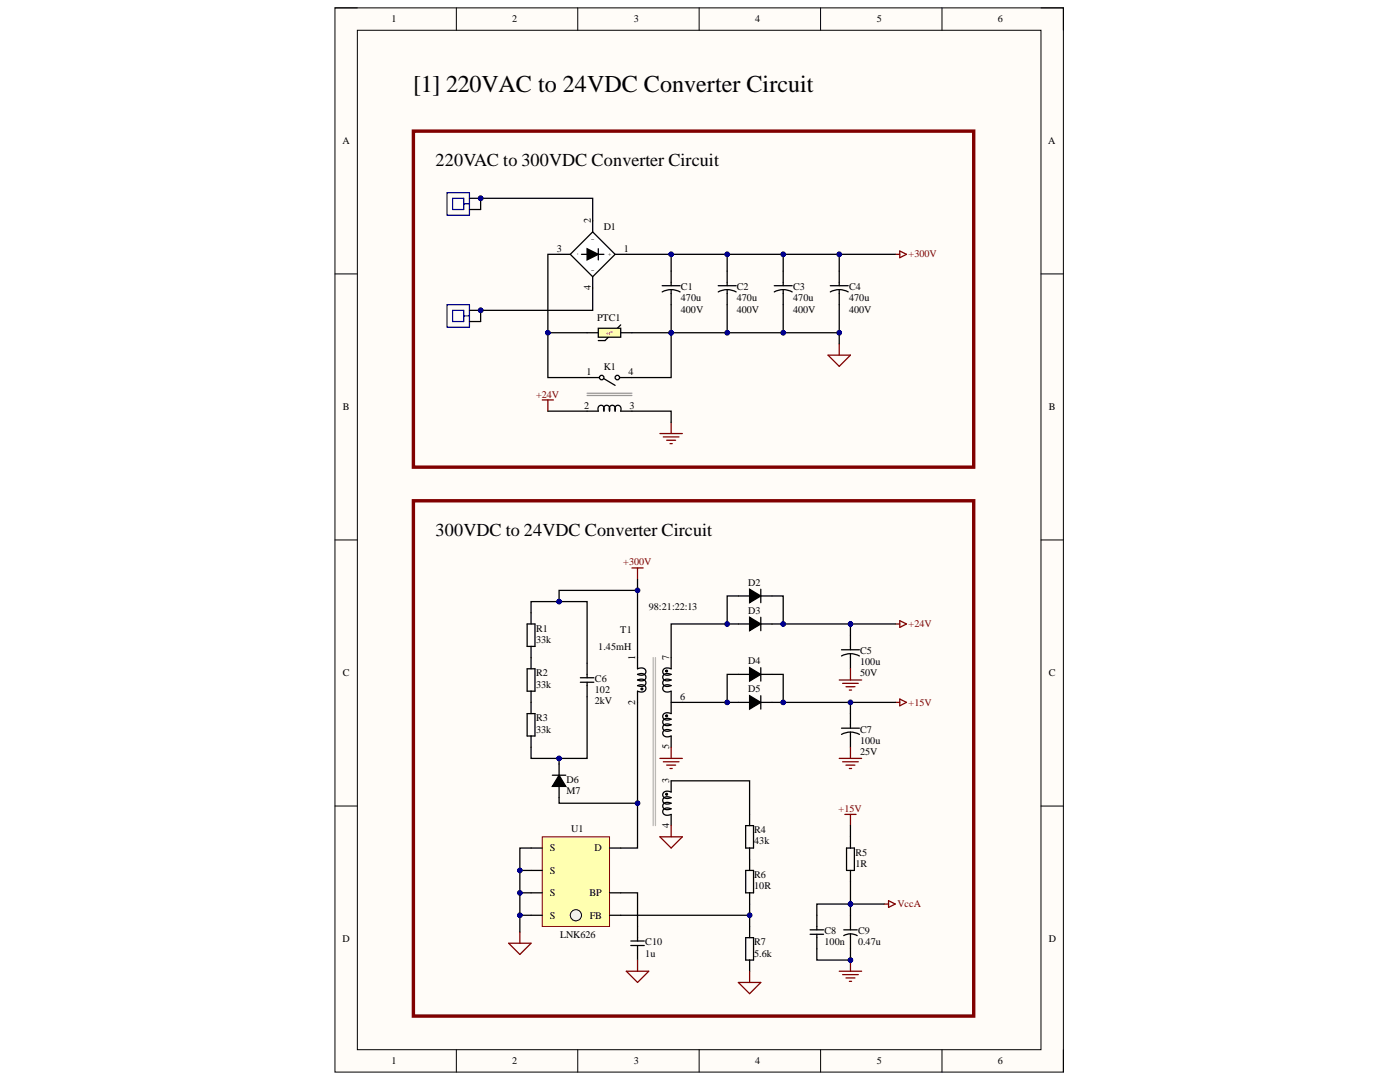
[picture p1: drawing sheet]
<svg xmlns="http://www.w3.org/2000/svg" width="279mm" height="216mm" viewBox="0 0 279 216" stroke-linecap="round" stroke-linejoin="round" font-family="sans-serif">
<defs><g id="words">
<text font-size="4.8" x="82.4" y="18.3">[1] 220VAC to 24VDC Converter Circuit</text>
<g font-size="3.6">
<text x="86.9" y="33.1">220VAC to 300VDC Converter Circuit</text>
<text x="86.9" y="106.9">300VDC to 24VDC Converter Circuit</text>
</g>
<g font-size="2">
<text x="78.1" y="4.5">1</text>
<text x="102.2" y="4.5">2</text>
<text x="126.5" y="4.5">3</text>
<text x="150.7" y="4.5">4</text>
<text x="175" y="4.5">5</text>
<text x="199.1" y="4.5">6</text>
<text x="68.3" y="28.7">A</text>
<text x="209.2" y="28.7">A</text>
<text x="117.9" y="44.5" transform="rotate(-90 117.9 44.5)">2</text>
<text x="120.5" y="45.8">D1</text>
<text x="111.1" y="50.3">3</text>
<text x="124.5" y="50.3">1</text>
<text x="117.9" y="58" transform="rotate(-90 117.9 58)">4</text>
<text x="135.9" y="57.9">C1</text>
<text x="147.1" y="57.9">C2</text>
<text x="158.3" y="57.9">C3</text>
<text x="169.5" y="57.9">C4</text>
<text x="119.1" y="64.1">PTC1</text>
<text x="135.9" y="62.4">400V</text>
<text x="135.9" y="60.1">470u</text>
<text x="147.1" y="62.4">400V</text>
<text x="147.1" y="60.1">470u</text>
<text x="158.3" y="62.4">400V</text>
<text x="158.3" y="60.1">470u</text>
<text x="169.5" y="62.4">400V</text>
<text x="169.5" y="60.1">470u</text>
<text x="117" y="74.9">1</text>
<text x="120.5" y="73.8">K1</text>
<text x="125.4" y="74.9">4</text>
<text x="68.4" y="81.9">B</text>
<text x="116.6" y="81.5">2</text>
<text x="125.7" y="81.5">3</text>
<text x="209.3" y="81.9">B</text>
<text x="149.3" y="116.9">D2</text>
<text x="129.5" y="121.8">98:21:22:13</text>
<text x="149.3" y="122.4">D3</text>
<text x="107" y="126.1">R1</text>
<text x="107" y="128.3">33k</text>
<text x="119.4" y="129.6">1.45mH</text>
<text x="123.8" y="126.3">T1</text>
<text x="126.8" y="131.7" transform="rotate(-90 126.8 131.7)">1</text>
<text x="133.5" y="131.7" transform="rotate(-90 133.5 131.7)">7</text>
<text x="171.7" y="130.5">C5</text>
<text x="68.4" y="135">C</text>
<text x="107" y="135">R2</text>
<text x="107" y="137.2">33k</text>
<text x="118.7" y="136.1">C6</text>
<text x="149.3" y="132.5">D4</text>
<text x="171.7" y="135">50V</text>
<text x="171.7" y="132.8">100u</text>
<text x="209.3" y="135">C</text>
<text x="107" y="143.9">R3</text>
<text x="118.7" y="140.5">2kV</text>
<text x="118.7" y="138.3">102</text>
<text x="126.8" y="140.6" transform="rotate(-90 126.8 140.6)">2</text>
<text x="135.7" y="139.7">6</text>
<text x="149.3" y="138.1">D5</text>
<text x="107" y="146.2">33k</text>
<text x="133.5" y="149.5" transform="rotate(-90 133.5 149.5)">5</text>
<text x="171.7" y="146.2">C7</text>
<text x="171.7" y="148.4">100u</text>
<text x="171.7" y="150.6">25V</text>
<text x="113.1" y="156.3">D6</text>
<text x="113.1" y="158.5">M7</text>
<text x="133.5" y="156.3" transform="rotate(-90 133.5 156.3)">3</text>
<text x="114" y="166.1">U1</text>
<text x="133.5" y="165.2" transform="rotate(-90 133.5 165.2)">4</text>
<text x="150.5" y="166.3">R4</text>
<text x="109.8" y="169.9">S</text>
<text x="118.6" y="169.9">D</text>
<text x="150.5" y="168.5">43k</text>
<text x="170.7" y="170.7">R5</text>
<text x="170.7" y="173">1R</text>
<text x="109.8" y="174.3">S</text>
<text x="109.8" y="178.8">S</text>
<text x="117.6" y="178.8">BP</text>
<text x="150.5" y="175.2">R6</text>
<text x="150.5" y="177.5">10R</text>
<text x="109.8" y="183.3">S</text>
<text x="117.7" y="183.3">FB</text>
<text x="68.3" y="188">D</text>
<text x="111.8" y="187.1">LNK626</text>
<text x="128.8" y="188.6">C10</text>
<text x="128.8" y="190.9">1u</text>
<text x="150.5" y="188.6">R7</text>
<text x="150.5" y="190.9">5.6k</text>
<text x="164.6" y="186.4">C8</text>
<text x="164.6" y="188.6">100n</text>
<text x="171.2" y="186.4">C9</text>
<text x="171.2" y="188.6">0.47u</text>
<text x="209.3" y="188">D</text>
<text x="78.1" y="212.3">1</text>
<text x="102.2" y="212.3">2</text>
<text x="126.5" y="212.3">3</text>
<text x="150.7" y="212.3">4</text>
<text x="175" y="212.3">5</text>
<text x="199.1" y="212.3">6</text>
</g>
<g font-size="2" fill="#800000">
<text x="181.3" y="51.4">+300V</text>
<text x="107" y="79.3">+24V</text>
<text x="124.4" y="112.8">+300V</text>
<text x="181.3" y="125.2">+24V</text>
<text x="181.3" y="140.8">+15V</text>
<text x="167.4" y="162">+15V</text>
<text x="179.1" y="181">VccA</text>
</g>
<g font-size="1.2">
<text x="118" y="48">~</text>
<text x="115.6" y="50.9" transform="rotate(-90 115.6 50.9)">-</text>
<text x="121.3" y="51.1">+</text>
<text x="118" y="54.2">~</text>
</g>
<text font-size="1.2" fill="#980000" x="120.8" y="66.8">+t°</text>
</g></defs>
<path d="M66.8 1.6h145.4v212.3h-145.4z" fill-rule="evenodd" fill="#fffcf8"/>
<path d="M66.8 1.6h145.4v212.3h-145.4z" fill="none" stroke="#000" stroke-width=".2"/>
<path d="M71.3 6h136.4v203.5h-136.4z" fill-rule="evenodd" fill="#fffcf8"/>
<g fill="none" stroke="#000" stroke-width=".2">
<path d="M66.8 1.6h4.5M71.3 6h136.4v203.5h-136.4zM91.1 1.6v4.4M115.3 1.6v4.4M139.5 1.6v4.4M163.8 1.6v4.4M188 1.6v4.4M207.7 1.6h4.5v4.4M66.8 54.7h4.5M207.7 54.7h4.5M66.8 107.7h4.5M207.7 107.7h4.5"/>
<path d="M66.8 160.8h4.5M207.7 160.8h4.5M91.1 209.5v4.4M115.3 209.5v4.4M139.5 209.5v4.4M163.8 209.5v4.4M188 209.5v4.4M212.2 209.5v4.4"/>
</g>
<path d="M108.2 167h13.4v17.9h-13.4z" fill-rule="evenodd" fill="#ffffb0"/>
<path d="M108.2 167h13.4v17.9h-13.4z" fill="none" stroke="#800000" stroke-width=".2"/>
<path d="M106 169.2h2.2M106 178.2h2.2M106 173.7h2.2M121.6 169.2h2.3M121.6 178.2h2.3M106 182.6h2.2M121.6 182.6h2.3" fill="none" stroke="#000" stroke-width=".25"/>
<circle cx="114.9" cy="182.6" r="1.12" fill="#efefef"/>
<g fill="none" stroke="#000" stroke-width=".2">
<circle cx="128.1" cy="137.5" r=".2"/>
<circle cx="133" cy="133.9" r=".2"/>
<circle cx="133" cy="142.8" r=".2"/>
<circle cx="133" cy="158.5" r=".2"/>
<circle cx="114.9" cy="182.6" r="1.12"/>
</g>
<g fill="none" stroke="#000" stroke-width=".25">
<path d="M147.4 118.9h2.2M149.6 117.6l2.2 1.3-2.2 1.4zM151.8 117.6v2.7M151.8 118.9h2.3M105.2 124.5h1.6v4.5h-1.6zM105.2 133.5h1.6v4.4h-1.6zM106 122.3v2.2M106 129v4.5M106 137.9v4.5M115.8 135.2h2.7M115.8 136.1h2.7M117.2 132.3v2.9"/>
<path d="M117.2 136.1v2.9M127.2 131.2v2.3a1.02 1.02 0 0 1 1.7 .5 1.02 1.02 0 0 1-1.7 .6 1.02 1.02 0 0 1 1.7 .5 1.02 1.02 0 0 1-1.7 .6 1 1 0 0 1 1.1-.2 1 1 0 0 1 .6 .8l-.2 .4-.3 .2-1.2-.1a1.02 1.02 0 0 1 1.7 .6 1.02 1.02 0 0 1-1.7 .5v2.3M133.9 131.2v2.3a1 1 0 0 0-1-.2 1 1 0 0 0-.6 .8l.1 .3 .4 .3 1.1-.1a1.03 1.03 0 0 0-1.6 .5 1.02 1.02 0 0 0 1.6 .6 1 1 0 0 0-1-.2 1 1 0 0 0-.6 .8l.1 .4 .4 .2 1.1-.1a1 1 0 0 0-1-.2 1 1 0 0 0-.6 .9l.1 .3 .4 .2 1.1-.1v4.5a1 1 0 0 0-1-.2 1 1 0 0 0-.6 .8l.1 .4 .4 .2 1.1-.1a1 1 0 0 0-1-.2 1 1 0 0 0-.6 .9l.1 .3 .4 .2 1.1-.1a1 1 0 0 0-1-.2 1 1 0 0 0-.6 .9l.1 .3 .4 .3 1.1-.2a1 1 0 0 0-1-.1 1 1 0 0 0-.6 .8l.1 .3 .4 .3 1.1-.1v2.2M147.4 124.5h2.2M147.4 134.6h2.2M149.6 123.2l2.2 1.3-2.2 1.3zM149.6 138.8l2.2 1.4-2.2 1.3zM149.6 133.2l2.2 1.4-2.2 1.3zM151.8 124.5h2.3M151.8 123.2v2.6M151.8 133.2v2.7M151.8 138.8v2.7"/>
<path d="M151.8 134.6h2.3M167.9 130.9a3.7 3.7 0 0 1 3.6 0M167.9 129.7h3.6M169.7 126.7v3M169.7 130.5v3M105.2 142.4h1.6v4.5h-1.6zM106 146.9v2.2M110.2 154.7h2.7M111.6 154.7l1.3 2.2h-2.7zM111.6 152.5v2.2M111.6 156.9v2.3M133.9 155.8v2.2a1 1 0 0 0-1-.2 1 1 0 0 0-.6 .9l.1 .3 .4 .3 1.1-.1a1.03 1.03 0 0 0-1.6 .5 1.03 1.03 0 0 0 1.6 .6 1 1 0 0 0-1-.2 1 1 0 0 0-.6 .8l.1 .4 .4 .2 1.1-.1a1.03 1.03 0 0 0-1.6 .5 1.02 1.02 0 0 0 1.6 .6v2.2"/>
<path d="M133.9 140.2h2.3M147.4 140.2h2.2M151.8 140.2h2.3M167.9 146.5a3.7 3.7 0 0 1 3.6 0M167.9 145.3h3.6M169.7 142.4v2.9M169.7 146.2v2.9M148.8 164.7h1.6v4.5h-1.6zM148.8 173.7h1.6v4.5h-1.6zM149.6 162.5v2.2M149.6 169.2v4.5M149.6 178.2v2.2"/>
<path d="M125.9 187.8h2.7M125.9 188.7h2.7M127.2 184.9v2.9M127.2 188.7v2.9M148.8 187.1h1.6v4.5h-1.6zM149.6 184.9v2.2M149.6 191.6v2.2"/>
</g>
<g fill="#000">
<circle cx="128.1" cy="137.5" r=".2"/>
<circle cx="133" cy="133.9" r=".2"/>
<circle cx="133" cy="142.8" r=".2"/>
<circle cx="133" cy="158.5" r=".2"/>
</g>
<path d="M130.4 131.2v33.5M130.8 131.2v33.5" fill="none" stroke="#b7b7b7" stroke-width=".25"/>
<g fill="none" stroke="#800000" stroke-width=".25">
<path d="M126.1 113.3h2.3M127.2 113.3v2.3M167.5 135.7h4.5M168.2 136.4h3.1M168.8 137h1.8M169.5 137.7h.5M169.7 133.5v2.2M167.5 151.3h4.5M168.2 152h3.1M168.8 152.7h1.8M169.5 153.3h.5M169.7 149.1v2.2"/>
<path d="M131.7 167h4.5l-2.3 2.2zM133.9 164.7v2.3M101.5 188.2h4.5l-2.3 2.3zM103.7 186v2.2M125 193.8h4.5l-2.3 2.2zM127.2 191.6v2.2M147.4 196h4.4l-2.2 2.3zM149.6 193.8v2.2"/>
</g>
<path d="M149.6 123.2l2.2 1.3-2.2 1.3zM149.6 117.6l2.2 1.3-2.2 1.4zM149.6 133.2l2.2 1.4-2.2 1.3zM111.6 154.7l1.3 2.2h-2.7zM149.6 138.8l2.2 1.4-2.2 1.3z" fill="#000"/>
<circle cx="95.9" cy="39.6" r=".45" fill="#000080"/>
<circle cx="95.9" cy="39.6" r=".45" fill="none" stroke="#000080" stroke-width=".2"/>
<path d="M89.2 38.5h4.5v4.4h-4.5zM90.3 39.6h2.3v2.2h-2.3zM92.6 40.7h1.1" fill="none" stroke="#00f" stroke-width=".25"/>
<path d="M93.7 39.6h2.2M93.7 41.8h2.2" fill="none" stroke="#000" stroke-width=".25"/>
<circle cx="95.9" cy="39.6" r=".45" fill="#000080"/>
<circle cx="95.9" cy="39.6" r=".45" fill="none" stroke="#000080" stroke-width=".2"/>
<circle cx="95.9" cy="61.9" r=".45" fill="#000080"/>
<circle cx="95.9" cy="61.9" r=".45" fill="none" stroke="#000080" stroke-width=".2"/>
<path d="M89.2 60.8h4.5v4.5h-4.5zM90.3 61.9h2.3v2.3h-2.3zM92.6 63h1.1" fill="none" stroke="#00f" stroke-width=".25"/>
<path d="M93.7 64.2h2.2M93.7 61.9h2.2" fill="none" stroke="#000" stroke-width=".25"/>
<circle cx="95.9" cy="61.9" r=".45" fill="#000080"/>
<circle cx="95.9" cy="61.9" r=".45" fill="none" stroke="#000080" stroke-width=".2"/>
<path d="M118.3 46.3l4.5 4.4-4.5 4.5-4.5-4.5z" fill-rule="evenodd" fill="#fff"/>
<g fill="none" stroke="#000" stroke-width=".25">
<path d="M111.6 50.7h2.2M116 50.7h4.5M117.2 49.6l2.2 1.1-2.2 1.2zM118.3 46.3l4.5 4.4-4.5 4.5-4.5-4.5zM118.3 44v2.3M118.3 55.2v2.3M119.4 49.6v2.3M122.8 50.7h2.2M132.2 58.2a3.7 3.7 0 0 1 3.5 0M132.2 57h3.5M133.9 54.1v2.9M133.9 57.9v2.9"/>
<path d="M143.3 58.2a3.7 3.7 0 0 1 3.6 0M143.3 57h3.6M145.1 54.1v2.9M145.1 57.9v2.9M154.5 58.2a3.7 3.7 0 0 1 3.6 0M154.5 57h3.6M156.3 54.1v2.9M156.3 57.9v2.9M165.7 58.2a3.7 3.7 0 0 1 3.6 0M165.7 57h3.6M167.5 54.1v2.9M167.5 57.9v2.9"/>
<path d="M117.2 75.3h2.4M117.2 66.4h2.2M120.5 75.6l2.3 1.3M123.7 75.3h2.4M123.9 66.4h2.2M123.9 64.8l-3.2 3.2h-1.3M117.2 82h2.2a.72 .72 0 0 1 .1-.9 .72 .72 0 0 1 1 0 .72 .72 0 0 1 0 .9 .72 .72 0 0 1 .1-.9 .72 .72 0 0 1 1 0 .72 .72 0 0 1 0 .9 .72 .72 0 0 1 .1-.9 .72 .72 0 0 1 1 0 .72 .72 0 0 1 .1 .9 .72 .72 0 0 1 0-.9 .72 .72 0 0 1 1 0 .72 .72 0 0 1 .1 .9h2.2"/>
<circle cx="120.1" cy="75.3" r=".45"/>
<circle cx="123.2" cy="75.3" r=".45"/>
</g>
<path d="M117.2 49.6l2.2 1.1-2.2 1.2z" fill-rule="evenodd" fill="#000"/>
<path d="M117.2 78.9h8.9M117.2 78.5h8.9" fill="none" stroke="#999" stroke-width=".25"/>
<path d="M119.4 65.5h4.5v1.8h-4.5z" fill-rule="evenodd" fill="#ffffb0"/>
<path d="M119.4 65.5h4.5v1.8h-4.5zM169.7 167v2.2M169.7 173.7v2.2M170.5 169.2h-1.6v4.5h1.6v-4.5M168.4 186.7a2.76 2.76 0 0 1 2.7 0M168.4 185.5h2.7M169.7 182.6v2.9M169.7 186.4v2.9" fill="none" stroke="#000" stroke-width=".25"/>
<g fill="none" stroke="#800000" stroke-width=".25">
<path d="M108.2 79.8h2.3M109.3 79.8v2.2M165.3 70.9h4.4l-2.2 2.2zM167.5 68.6v2.3M131.7 86.5h4.5M132.4 87.2h3.1M133 87.9h1.8M133.7 88.5h.5M133.9 84.3v2.2M131.7 151.3h4.5M132.4 152h3.1M133 152.7h1.8"/>
<path d="M133.7 153.3h.5M133.9 149.1v2.2M168.6 162.5h2.2M169.7 162.5v2.2M167.5 193.8h4.5M168.2 194.5h3.1M168.8 195.1h1.8M169.5 195.8h.5M169.7 191.6v2.2"/>
</g>
<path d="M82.5 26.2h111.8v67h-111.8zM82.5 99.9h111.8v102.8h-111.8z" fill="none" stroke="#800000" stroke-width=".68"/>
<circle cx="169.7" cy="191.6" r=".44" fill="#000080"/>
<circle cx="169.7" cy="191.6" r=".44" fill="none" stroke="#000080" stroke-width=".2"/>
<path d="M111.6 151.3v1.2M161.7 185.5h2.7M161.7 186.4h2.7M163 182.6v2.9M163 186.4v2.9" fill="none" stroke="#000" stroke-width=".25"/>
<path d="M178.7 50.7h.9M179.6 50.1l1.3 .6-1.3 .7zM178.7 124.5h.9M179.6 139.5l1.3 .7-1.3 .6zM179.6 123.8l1.3 .7-1.3 .7zM178.7 140.2h.9M177.3 179.7l1.4 .7-1.4 .7zM176.4 180.4h.9" fill="none" stroke="#800000" stroke-width=".25"/>
<circle cx="111.6" cy="151.3" r=".45" fill="#000080"/>
<circle cx="111.6" cy="151.3" r=".45" fill="none" stroke="#000080" stroke-width=".2"/>
<path d="M147.4 134.6h-2.3v5.6" fill="none" stroke="#000" stroke-width=".25"/>
<circle cx="145.1" cy="140.2" r=".45" fill="#000080"/>
<circle cx="145.1" cy="140.2" r=".45" fill="none" stroke="#000080" stroke-width=".2"/>
<path d="M154.1 134.6h2.2v5.6h-2.2" fill="none" stroke="#000" stroke-width=".25"/>
<circle cx="156.3" cy="140.2" r=".45" fill="#000080"/>
<circle cx="156.3" cy="140.2" r=".45" fill="none" stroke="#000080" stroke-width=".2"/>
<path d="M154.1 118.9h2.2v5.6h-2.2" fill="none" stroke="#000" stroke-width=".25"/>
<circle cx="156.3" cy="124.5" r=".45" fill="#000080"/>
<circle cx="156.3" cy="124.5" r=".45" fill="none" stroke="#000080" stroke-width=".2"/>
<path d="M95.9 41.8v-2.2h22.4v4.4" fill="none" stroke="#000" stroke-width=".25"/>
<circle cx="95.9" cy="39.6" r=".45" fill="#000080"/>
<circle cx="95.9" cy="39.6" r=".45" fill="none" stroke="#000080" stroke-width=".2"/>
<path d="M118.3 57.5v4.4h-22.4v2.3" fill="none" stroke="#000" stroke-width=".25"/>
<circle cx="95.9" cy="61.9" r=".45" fill="#000080"/>
<circle cx="95.9" cy="61.9" r=".45" fill="none" stroke="#000080" stroke-width=".2"/>
<path d="M125 50.7h8.9v3.4" fill="none" stroke="#000" stroke-width=".25"/>
<circle cx="133.9" cy="50.7" r=".45" fill="#000080"/>
<circle cx="133.9" cy="50.7" r=".45" fill="none" stroke="#000080" stroke-width=".2"/>
<path d="M133.9 50.7h11.2v3.4" fill="none" stroke="#000" stroke-width=".25"/>
<circle cx="133.9" cy="50.7" r=".45" fill="#000080"/>
<circle cx="133.9" cy="50.7" r=".45" fill="none" stroke="#000080" stroke-width=".2"/>
<circle cx="145.1" cy="50.7" r=".45" fill="#000080"/>
<circle cx="145.1" cy="50.7" r=".45" fill="none" stroke="#000080" stroke-width=".2"/>
<path d="M156.3 50.7v3.4" fill="none" stroke="#000" stroke-width=".25"/>
<circle cx="156.3" cy="50.7" r=".45" fill="#000080"/>
<circle cx="156.3" cy="50.7" r=".45" fill="none" stroke="#000080" stroke-width=".2"/>
<path d="M111.6 50.7h-2.3v15.7h7.9" fill="none" stroke="#000" stroke-width=".25"/>
<circle cx="109.3" cy="66.4" r=".45" fill="#000080"/>
<circle cx="109.3" cy="66.4" r=".45" fill="none" stroke="#000080" stroke-width=".2"/>
<path d="M109.3 66.4v8.9h7.9" fill="none" stroke="#000" stroke-width=".25"/>
<circle cx="109.3" cy="66.4" r=".45" fill="#000080"/>
<circle cx="109.3" cy="66.4" r=".45" fill="none" stroke="#000080" stroke-width=".2"/>
<path d="M167.5 50.7h11.2" fill="none" stroke="#000" stroke-width=".25"/>
<circle cx="167.5" cy="50.7" r=".45" fill="#000080"/>
<circle cx="167.5" cy="50.7" r=".45" fill="none" stroke="#000080" stroke-width=".2"/>
<path d="M167.5 60.8v5.6" fill="none" stroke="#000" stroke-width=".25"/>
<circle cx="167.5" cy="66.4" r=".45" fill="#000080"/>
<circle cx="167.5" cy="66.4" r=".45" fill="none" stroke="#000080" stroke-width=".2"/>
<path d="M156.3 60.8v5.6" fill="none" stroke="#000" stroke-width=".25"/>
<circle cx="156.3" cy="66.4" r=".45" fill="#000080"/>
<circle cx="156.3" cy="66.4" r=".45" fill="none" stroke="#000080" stroke-width=".2"/>
<path d="M145.1 60.8v5.6" fill="none" stroke="#000" stroke-width=".25"/>
<circle cx="145.1" cy="66.4" r=".45" fill="#000080"/>
<circle cx="145.1" cy="66.4" r=".45" fill="none" stroke="#000080" stroke-width=".2"/>
<path d="M133.9 60.8v5.6" fill="none" stroke="#000" stroke-width=".25"/>
<circle cx="133.9" cy="66.4" r=".45" fill="#000080"/>
<circle cx="133.9" cy="66.4" r=".45" fill="none" stroke="#000080" stroke-width=".2"/>
<path d="M109.3 82h7.9M126.1 82h7.8v2.3M103.7 182.6h2.3" fill="none" stroke="#000" stroke-width=".25"/>
<circle cx="103.8" cy="182.6" r=".45" fill="#000080"/>
<circle cx="103.8" cy="182.6" r=".45" fill="none" stroke="#000080" stroke-width=".2"/>
<path d="M103.7 178.2h2.3" fill="none" stroke="#000" stroke-width=".25"/>
<circle cx="103.8" cy="178.2" r=".45" fill="#000080"/>
<circle cx="103.8" cy="178.2" r=".45" fill="none" stroke="#000080" stroke-width=".2"/>
<path d="M103.7 173.7h2.3" fill="none" stroke="#000" stroke-width=".25"/>
<circle cx="103.8" cy="173.7" r=".45" fill="#000080"/>
<circle cx="103.8" cy="173.7" r=".45" fill="none" stroke="#000080" stroke-width=".2"/>
<path d="M123.9 182.6h25.7" fill="none" stroke="#000" stroke-width=".25"/>
<circle cx="149.6" cy="182.6" r=".45" fill="#000080"/>
<circle cx="149.6" cy="182.6" r=".45" fill="none" stroke="#000080" stroke-width=".2"/>
<path d="M111.6 159.2v1.1h15.6M133.9 155.8h15.7v6.7" fill="none" stroke="#000" stroke-width=".25"/>
<circle cx="127.2" cy="160.3" r=".45" fill="#000080"/>
<circle cx="127.2" cy="160.3" r=".45" fill="none" stroke="#000080" stroke-width=".2"/>
<path d="M111.6 120v-2.2h15.6v13.4" fill="none" stroke="#000" stroke-width=".25"/>
<circle cx="127.2" cy="117.8" r=".45" fill="#000080"/>
<circle cx="127.2" cy="117.8" r=".45" fill="none" stroke="#000080" stroke-width=".2"/>
<circle cx="111.6" cy="120" r=".45" fill="#000080"/>
<circle cx="111.6" cy="120" r=".45" fill="none" stroke="#000080" stroke-width=".2"/>
<path d="M127.2 115.6v2.2" fill="none" stroke="#000" stroke-width=".25"/>
<circle cx="127.2" cy="117.8" r=".45" fill="#000080"/>
<circle cx="127.2" cy="117.8" r=".45" fill="none" stroke="#000080" stroke-width=".2"/>
<path d="M156.3 140.2h13.4v2.2" fill="none" stroke="#000" stroke-width=".25"/>
<circle cx="156.3" cy="140.2" r=".45" fill="#000080"/>
<circle cx="156.3" cy="140.2" r=".45" fill="none" stroke="#000080" stroke-width=".2"/>
<circle cx="169.7" cy="140.2" r=".45" fill="#000080"/>
<circle cx="169.7" cy="140.2" r=".45" fill="none" stroke="#000080" stroke-width=".2"/>
<path d="M169.7 140.2h9" fill="none" stroke="#000" stroke-width=".25"/>
<circle cx="169.7" cy="140.2" r=".45" fill="#000080"/>
<circle cx="169.7" cy="140.2" r=".45" fill="none" stroke="#000080" stroke-width=".2"/>
<path d="M145.1 124.5h2.3" fill="none" stroke="#000" stroke-width=".25"/>
<circle cx="145.1" cy="124.5" r=".45" fill="#000080"/>
<circle cx="145.1" cy="124.5" r=".45" fill="none" stroke="#000080" stroke-width=".2"/>
<path d="M133.9 66.4v8.9h-7.8M123.9 178.2h3.3v6.7" fill="none" stroke="#000" stroke-width=".25"/>
<circle cx="133.9" cy="66.4" r=".45" fill="#000080"/>
<circle cx="133.9" cy="66.4" r=".45" fill="none" stroke="#000080" stroke-width=".2"/>
<path d="M169.7 164.7v2.3M169.7 180.4h-6.7v2.2" fill="none" stroke="#000" stroke-width=".25"/>
<circle cx="169.7" cy="180.4" r=".44" fill="#000080"/>
<circle cx="169.7" cy="180.4" r=".44" fill="none" stroke="#000080" stroke-width=".2"/>
<path d="M163 189.3v2.3h6.7v-2.3" fill="none" stroke="#000" stroke-width=".25"/>
<circle cx="169.7" cy="191.6" r=".44" fill="#000080"/>
<circle cx="169.7" cy="191.6" r=".44" fill="none" stroke="#000080" stroke-width=".2"/>
<path d="M169.7 180.4h6.7" fill="none" stroke="#000" stroke-width=".25"/>
<circle cx="169.7" cy="180.4" r=".44" fill="#000080"/>
<circle cx="169.7" cy="180.4" r=".44" fill="none" stroke="#000080" stroke-width=".2"/>
<path d="M169.7 124.5v2.2" fill="none" stroke="#000" stroke-width=".25"/>
<circle cx="169.7" cy="124.5" r=".45" fill="#000080"/>
<circle cx="169.7" cy="124.5" r=".45" fill="none" stroke="#000080" stroke-width=".2"/>
<path d="M147.4 118.9h-2.3v5.6h-11.2v6.7" fill="none" stroke="#000" stroke-width=".25"/>
<circle cx="145.1" cy="124.5" r=".45" fill="#000080"/>
<circle cx="145.1" cy="124.5" r=".45" fill="none" stroke="#000080" stroke-width=".2"/>
<path d="M106 169.2h-2.3v16.8" fill="none" stroke="#000" stroke-width=".25"/>
<circle cx="103.8" cy="173.7" r=".45" fill="#000080"/>
<circle cx="103.8" cy="173.7" r=".45" fill="none" stroke="#000080" stroke-width=".2"/>
<circle cx="103.8" cy="178.2" r=".45" fill="#000080"/>
<circle cx="103.8" cy="178.2" r=".45" fill="none" stroke="#000080" stroke-width=".2"/>
<circle cx="103.8" cy="182.6" r=".45" fill="#000080"/>
<circle cx="103.8" cy="182.6" r=".45" fill="none" stroke="#000080" stroke-width=".2"/>
<path d="M117.2 139v12.3h-11.2v-2.2" fill="none" stroke="#000" stroke-width=".25"/>
<circle cx="111.6" cy="151.3" r=".45" fill="#000080"/>
<circle cx="111.6" cy="151.3" r=".45" fill="none" stroke="#000080" stroke-width=".2"/>
<path d="M106 122.3v-2.3h11.2v12.3" fill="none" stroke="#000" stroke-width=".25"/>
<circle cx="111.6" cy="120" r=".45" fill="#000080"/>
<circle cx="111.6" cy="120" r=".45" fill="none" stroke="#000080" stroke-width=".2"/>
<path d="M127.2 140.2v29h-3.3" fill="none" stroke="#000" stroke-width=".25"/>
<circle cx="127.2" cy="160.3" r=".45" fill="#000080"/>
<circle cx="127.2" cy="160.3" r=".45" fill="none" stroke="#000080" stroke-width=".2"/>
<path d="M136.2 140.2h11.2" fill="none" stroke="#000" stroke-width=".25"/>
<circle cx="145.1" cy="140.2" r=".45" fill="#000080"/>
<circle cx="145.1" cy="140.2" r=".45" fill="none" stroke="#000080" stroke-width=".2"/>
<path d="M156.3 124.5h22.4" fill="none" stroke="#000" stroke-width=".25"/>
<circle cx="156.3" cy="124.5" r=".45" fill="#000080"/>
<circle cx="156.3" cy="124.5" r=".45" fill="none" stroke="#000080" stroke-width=".2"/>
<circle cx="169.7" cy="124.5" r=".45" fill="#000080"/>
<circle cx="169.7" cy="124.5" r=".45" fill="none" stroke="#000080" stroke-width=".2"/>
<path d="M149.6 180.4v4.5" fill="none" stroke="#000" stroke-width=".25"/>
<circle cx="149.6" cy="182.6" r=".45" fill="#000080"/>
<circle cx="149.6" cy="182.6" r=".45" fill="none" stroke="#000080" stroke-width=".2"/>
<path d="M169.7 175.9v6.7" fill="none" stroke="#000" stroke-width=".25"/>
<circle cx="169.7" cy="180.4" r=".44" fill="#000080"/>
<circle cx="169.7" cy="180.4" r=".44" fill="none" stroke="#000080" stroke-width=".2"/>
<path d="M126.1 66.4h41.4v2.2" fill="none" stroke="#000" stroke-width=".25"/>
<circle cx="133.9" cy="66.4" r=".45" fill="#000080"/>
<circle cx="133.9" cy="66.4" r=".45" fill="none" stroke="#000080" stroke-width=".2"/>
<circle cx="145.1" cy="66.4" r=".45" fill="#000080"/>
<circle cx="145.1" cy="66.4" r=".45" fill="none" stroke="#000080" stroke-width=".2"/>
<circle cx="156.3" cy="66.4" r=".45" fill="#000080"/>
<circle cx="156.3" cy="66.4" r=".45" fill="none" stroke="#000080" stroke-width=".2"/>
<circle cx="167.5" cy="66.4" r=".45" fill="#000080"/>
<circle cx="167.5" cy="66.4" r=".45" fill="none" stroke="#000080" stroke-width=".2"/>
<path d="M145.1 50.7h22.4v3.4" fill="none" stroke="#000" stroke-width=".25"/>
<circle cx="167.5" cy="50.7" r=".45" fill="#000080"/>
<circle cx="167.5" cy="50.7" r=".45" fill="none" stroke="#000080" stroke-width=".2"/>
<circle cx="156.3" cy="50.7" r=".45" fill="#000080"/>
<circle cx="156.3" cy="50.7" r=".45" fill="none" stroke="#000080" stroke-width=".2"/>
<circle cx="145.1" cy="50.7" r=".45" fill="#000080"/>
<circle cx="145.1" cy="50.7" r=".45" fill="none" stroke="#000080" stroke-width=".2"/>
<use href="#words"/>
</svg>
